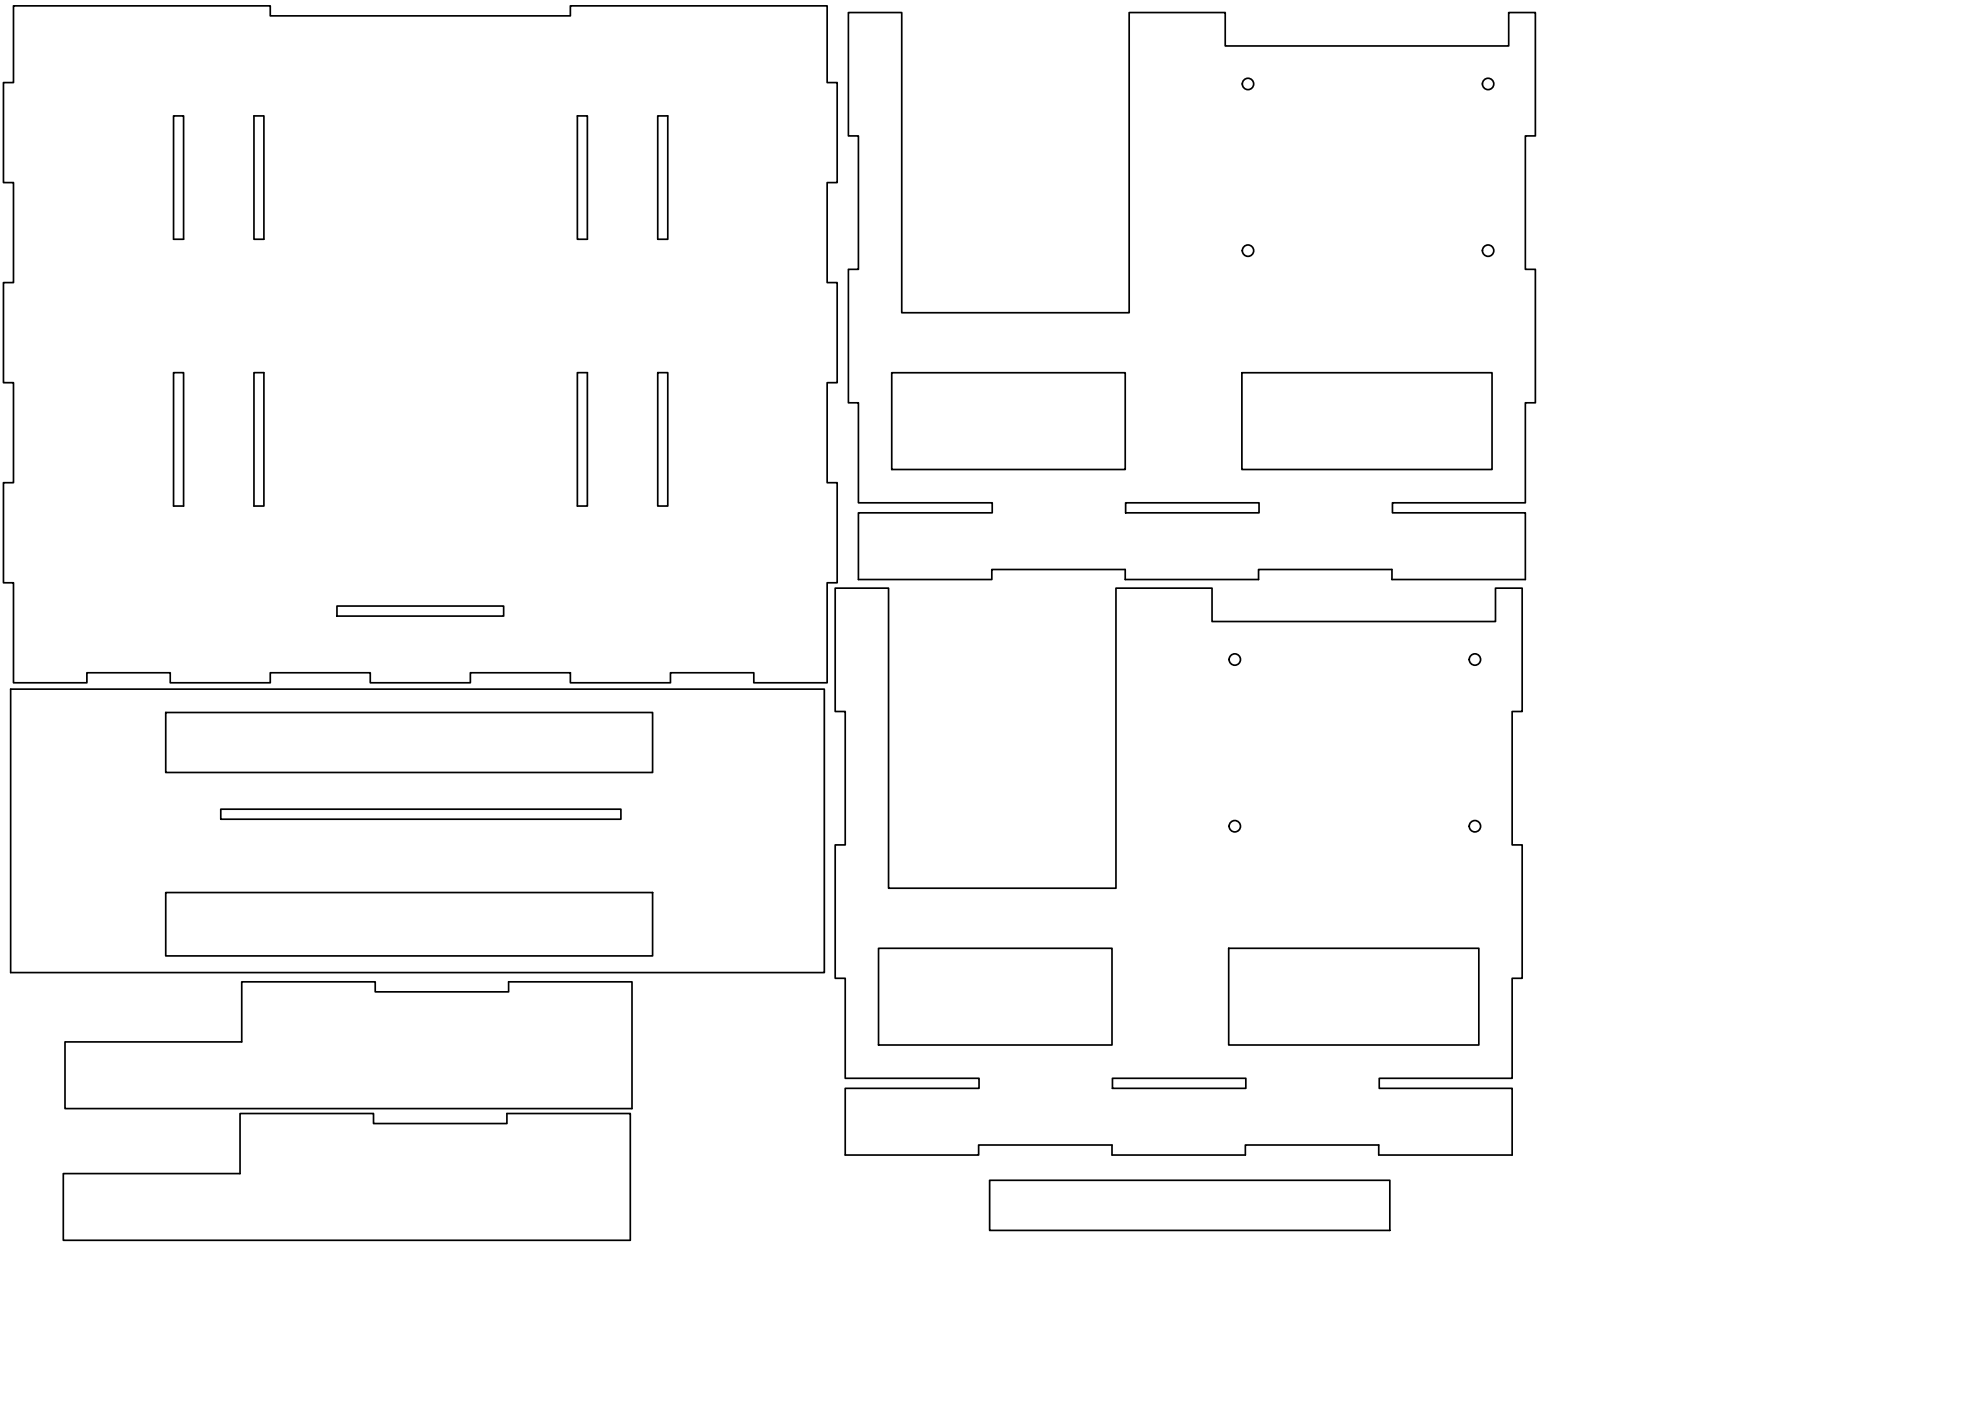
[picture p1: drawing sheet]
<svg xmlns="http://www.w3.org/2000/svg" width="594mm" height="420mm" viewBox="0 0 594 420" stroke-linecap="round" stroke-linejoin="round" font-family="sans-serif">
<!-- layer: Visible -->
<g fill="none" stroke="#000" stroke-width=".51">
<path d="M4 1.8h77v3h90v-3h77.1v23h3v30h-3v30h3v30h-3v30h3v30h-3v30h-22v-3h-25v3h-30.1v-3h-29.9v3h-30.1v-3h-30v3h-29.9v-3h-25v3h-22.1v-30h-3v-30h3v-30h-3v-30h3v-30h-3v-30h3zM254.4 3.8h16v90h68.2v-90h28.8v10h85v-10h8v37h-3v40h3v40h-3v30h-39.8v3h39.8v20h-40v-3h-40v3h-40v-3h-40v3h-40v-20h40.2v-3h-40.2v-30h-3v-40h3v-40h-3zM52 34.8h3.1v37h-3.1zM76.2 34.8h2.9v37h-2.9zM173.1 34.8h3v37h-3zM197.3 34.8h3v37h-3zM52 111.8h3.1v40h-3.1zM76.2 111.8h2.9v40h-2.9zM173.1 111.8h3v40h-3zM197.3 111.8h3v40h-3zM267.4 111.8h70v29h-70zM372.4 111.8h75v29h-75z"/>
<path d="M337.6 150.8h40v3h-40zM250.5 176.4h16v90h68.2v-90h28.8v10h85v-10h8v37h-3v40h3v40h-3v30h-39.9v3h39.9v20h-40v-3h-40v3h-40v-3h-40v3h-40v-20h40.1v-3h-40.1v-30h-3v-40h3v-40h-3zM101 181.8h50v3h-50zM3.2 206.7h244v85h-244zM49.7 213.7h146v18h-146zM66.2 242.7h120v3h-120zM49.7 267.7h146v19h-146zM263.5 284.4h70v29h-70zM368.5 284.4h75v29h-75zM19.5 312.5h53v-18.1h40v3.1h40v-3.1h37v38.1h-170zM333.6 323.4h40v3h-40zM19 352h53v-18.1h40v3.1h40v-3.1h37v38.1h-170z"/>
<path d="M296.8 354h120v15h-120z"/>
<circle cx="374.3" cy="25.2" r="1.7"/>
<circle cx="446.3" cy="25.2" r="1.7"/>
<circle cx="374.3" cy="75.2" r="1.7"/>
<circle cx="446.3" cy="75.2" r="1.7"/>
<circle cx="370.3" cy="197.8" r="1.7"/>
<circle cx="442.3" cy="197.8" r="1.7"/>
<circle cx="370.3" cy="247.8" r="1.7"/>
<circle cx="442.3" cy="247.8" r="1.7"/>
</g>
</svg>
